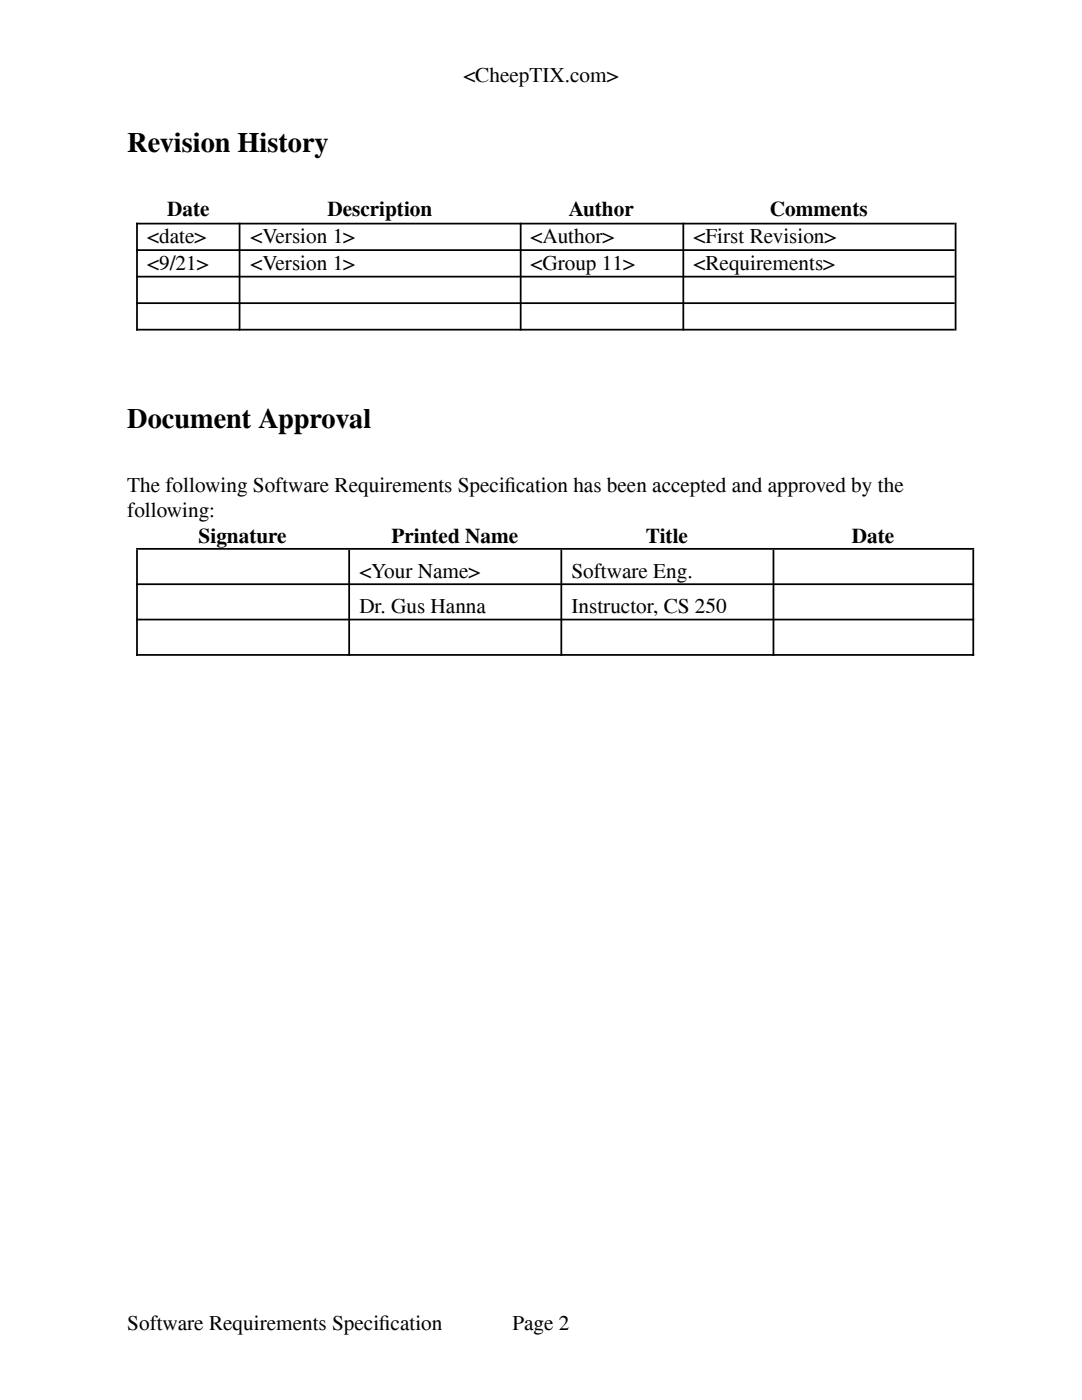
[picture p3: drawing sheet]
<svg xmlns="http://www.w3.org/2000/svg" width="216mm" height="279mm" viewBox="0 0 216 279" stroke-linecap="round" stroke-linejoin="round" font-family="sans-serif">
<defs><g id="words">
<g font-size="5.6">
<text x="25.4" y="30.4">Revision History</text>
<text x="25.4" y="85.5">Document Approval</text>
</g>
<g font-size="4.2">
<text x="92.5" y="16.4">&lt;CheepTIX.com&gt;</text>
<text x="33.3" y="43.1">Date</text>
<text x="65.3" y="43.1">Description</text>
<text x="113.5" y="43.1">Author</text>
<text x="153.6" y="43.1">Comments</text>
<text x="29.4" y="48.5">&lt;date&gt;</text>
<text x="29.4" y="53.8">&lt;9/21&gt;</text>
<text x="50" y="48.5">&lt;Version 1&gt;</text>
<text x="50" y="53.8">&lt;Version 1&gt;</text>
<text x="105.8" y="48.5">&lt;Author&gt;</text>
<text x="105.8" y="53.8">&lt;Group 11&gt;</text>
<text x="138.4" y="48.5">&lt;First Revision&gt;</text>
<text x="138.4" y="53.8">&lt;Requirements&gt;</text>
<text x="25.4" y="98.2">The following Software Requirements Specifi cation has been accepted and approved by the</text>
<text x="25.4" y="103.3">following:</text>
<text x="39.6" y="108.4">Signature</text>
<text x="78.1" y="108.4">Printed Name</text>
<text x="128.9" y="108.4">Title</text>
<text x="170" y="108.4">Date</text>
<text x="71.7" y="115.4">&lt;Your Name&gt;</text>
<text x="114" y="115.4">Software Eng.</text>
<text x="71.7" y="122.4">Dr. Gus Hanna</text>
<text x="114" y="122.4">Instructor, CS 250</text>
<text x="25.4" y="265.4">Software Requirements Specifi cation</text>
<text x="102.3" y="265.4">Page 2</text>
</g>
</g></defs>
<g fill="none" stroke="#000" stroke-width=".35">
<path d="M27.2 44.6h163.3M27.2 49.9h163.3M27.2 55.2h163.3M27.3 44.5v21.5M47.8 44.5v21.5M103.9 44.5v21.5M136.3 44.5v21.5M190.7 44.5v21.5M27.2 60.5h163.3M27.2 65.8h163.3M27.2 109.5h167.2M27.2 116.6h167.2"/>
<path d="M27.3 109.7v21.2M69.7 109.7v21.2M112 109.7v21.2M154.3 109.7v21.2M194.2 109.7v21.2M27.2 123.6h167.2M27.2 130.7h167.2"/>
</g>
<use href="#words"/>
</svg>
